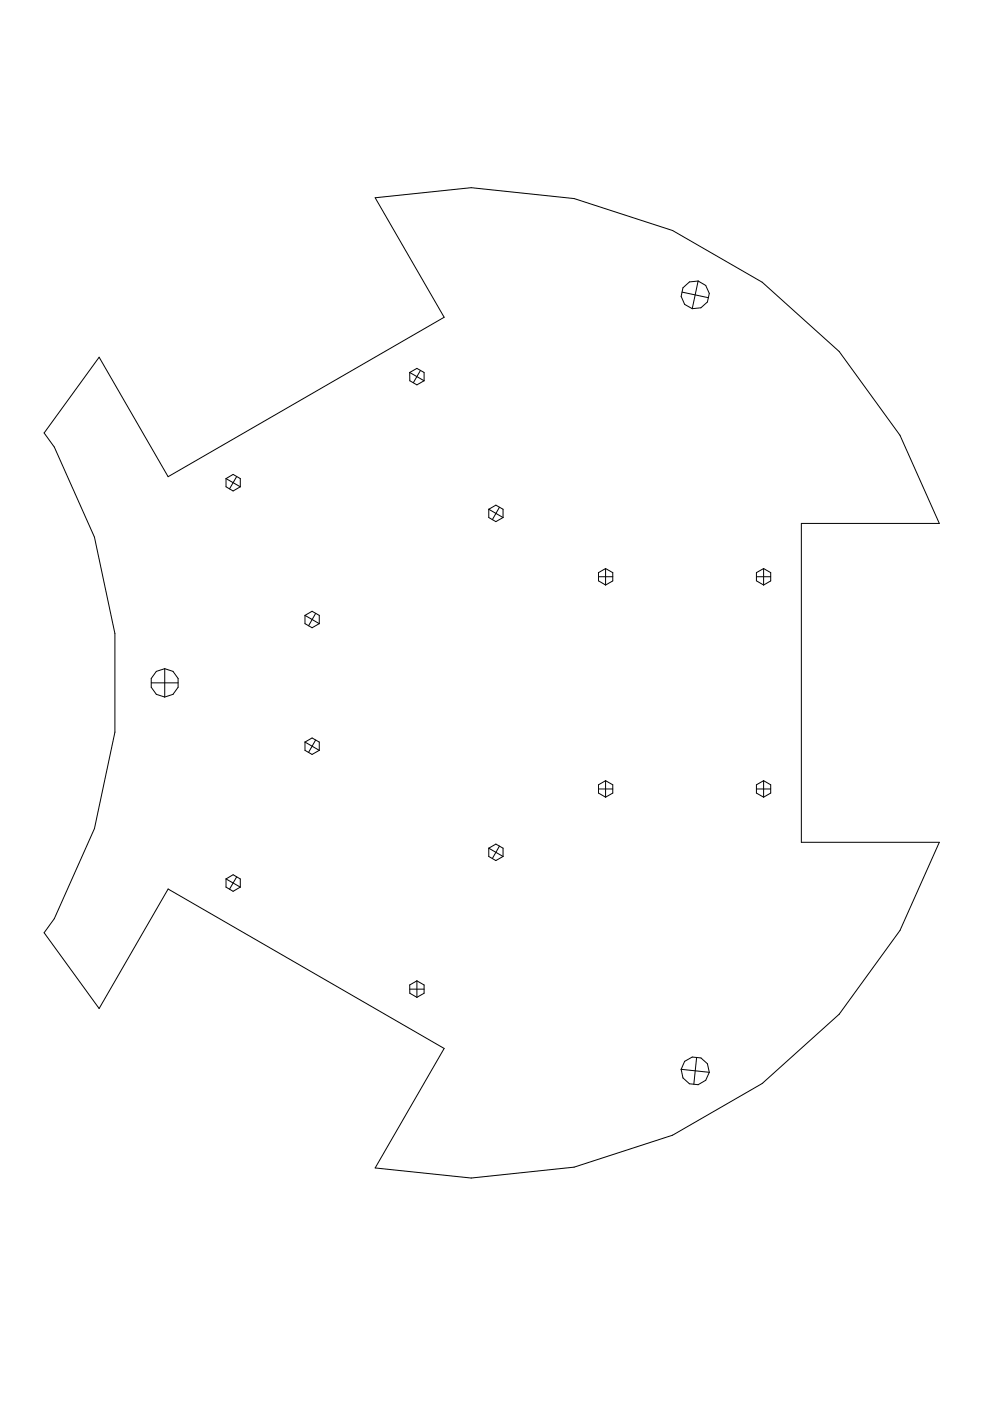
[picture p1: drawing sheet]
<svg xmlns="http://www.w3.org/2000/svg" width="210mm" height="297mm" viewBox="0 0 210 297" stroke-linecap="round" stroke-linejoin="round" font-family="sans-serif">
<g fill="none" stroke="#000" stroke-width=".21">
<path d="M148 59.6l-1.8 .2-1.4 1.2-.4 1.8 .8 1.7 1.6 .9M148 59.6l1.6 .9 .8 1.7-.4 1.8-1.4 1.3-1.8 .1M148 59.6l-1.2 5.8M21 75.7l14.6 25.4 58.6-33.8-14.7-25.4 20.4-2.1 21.8 2.3 20.9 6.8 19 10.9 16.3 14.7 12.9 17.8 8.4 18.7h-29.3v67.6h29.3l-8.4 18.7-12.9 17.7-16.3 14.7-19 11-20.9 6.8-21.8 2.3-20.4-2.2 14.7-25.3-58.6-33.8-14.6 25.3-11.6-16 2.1-3 8.5-19.1 4.4-20.5v-20.9l-4.4-20.4-8.5-19.1-2.1-3zM86.9 79l1.5-.9 1.5 .9v1.7M86.9 79v1.7l1.5 .9 1.5-.9M86.9 79l3 1.7M89.2 78.5l-1.6 2.7M144.6 61.9l5.6 1.2M47.9 101.5v1.7l1.5 .9 1.5-.9M47.9 101.5l1.5-.9 1.5 .9v1.7M47.9 101.5l3 1.7"/>
<path d="M50.2 101l-1.5 2.7M103.6 108v1.7l1.5 .9 1.6-.9M103.6 108l1.5-.9 1.6 .9v1.7M103.6 108l3.1 1.7M105.9 107.5l-1.5 2.7M64.7 130.5v1.7l1.5 .9 1.5-.9M64.7 130.5l1.5-.9 1.5 .9v1.7M64.7 130.5l3 1.7M66.9 130l-1.5 2.7M126.9 122.3h3M128.4 120.5l-1.5 .9v1.7l1.5 .9M128.4 120.5l1.5 .9v1.8l-1.5 .8"/>
<path d="M128.4 120.5v3.5M160.4 122.3h3M161.9 120.5l-1.5 .9v1.7l1.5 .9M161.9 120.5l1.5 .9v1.8l-1.5 .8M161.9 120.5v3.5M32.1 144.8h5.7M34.9 141.8l-1.8 .5-1 1.5v1.9l1 1.5 1.8 .6M34.9 141.8l1.8 .5 1.1 1.5v1.9l-1.1 1.5-1.8 .6M34.9 141.8v6M64.7 157.3v1.8l1.5 .9 1.5-.9M64.7 157.3l1.5-.8 1.5 .8v1.8M64.7 157.3l3 1.8"/>
<path d="M66.9 156.9l-1.5 2.6M103.6 179.8v1.8l1.5 .9 1.6-.9M103.6 179.8l1.5-.8 1.6 .8v1.8M103.6 179.8l3.1 1.8M105.9 179.4l-1.5 2.6M126.9 167.3h3M128.4 165.5l-1.5 .9v1.7l1.5 .9M128.4 165.5l1.5 .9v1.7l-1.5 .9M128.4 165.5v3.5M160.4 167.3h3M161.9 165.5l-1.5 .9v1.7l1.5 .9M161.9 165.5l1.5 .9v1.7l-1.5 .9"/>
<path d="M161.9 165.5v3.5M47.9 186.4v1.7l1.5 .9 1.5-.9M47.9 186.4l1.5-.9 1.5 .9v1.7M47.9 186.4l3 1.7M50.2 185.9l-1.5 2.6M86.9 209.7h3M88.4 208l-1.5 .8v1.8l1.5 .9M88.4 208l1.5 .8v1.8l-1.5 .9M88.4 208v3.5M144.4 226.7l.4 1.8 1.4 1.3 1.8 .2 1.6-1 .8-1.6M144.4 226.7l.8-1.7 1.6-.9 1.8 .2 1.4 1.2 .4 1.9M144.4 226.7l6 .7"/>
<path d="M147.7 224.2l-.6 5.7"/>
</g>
</svg>
